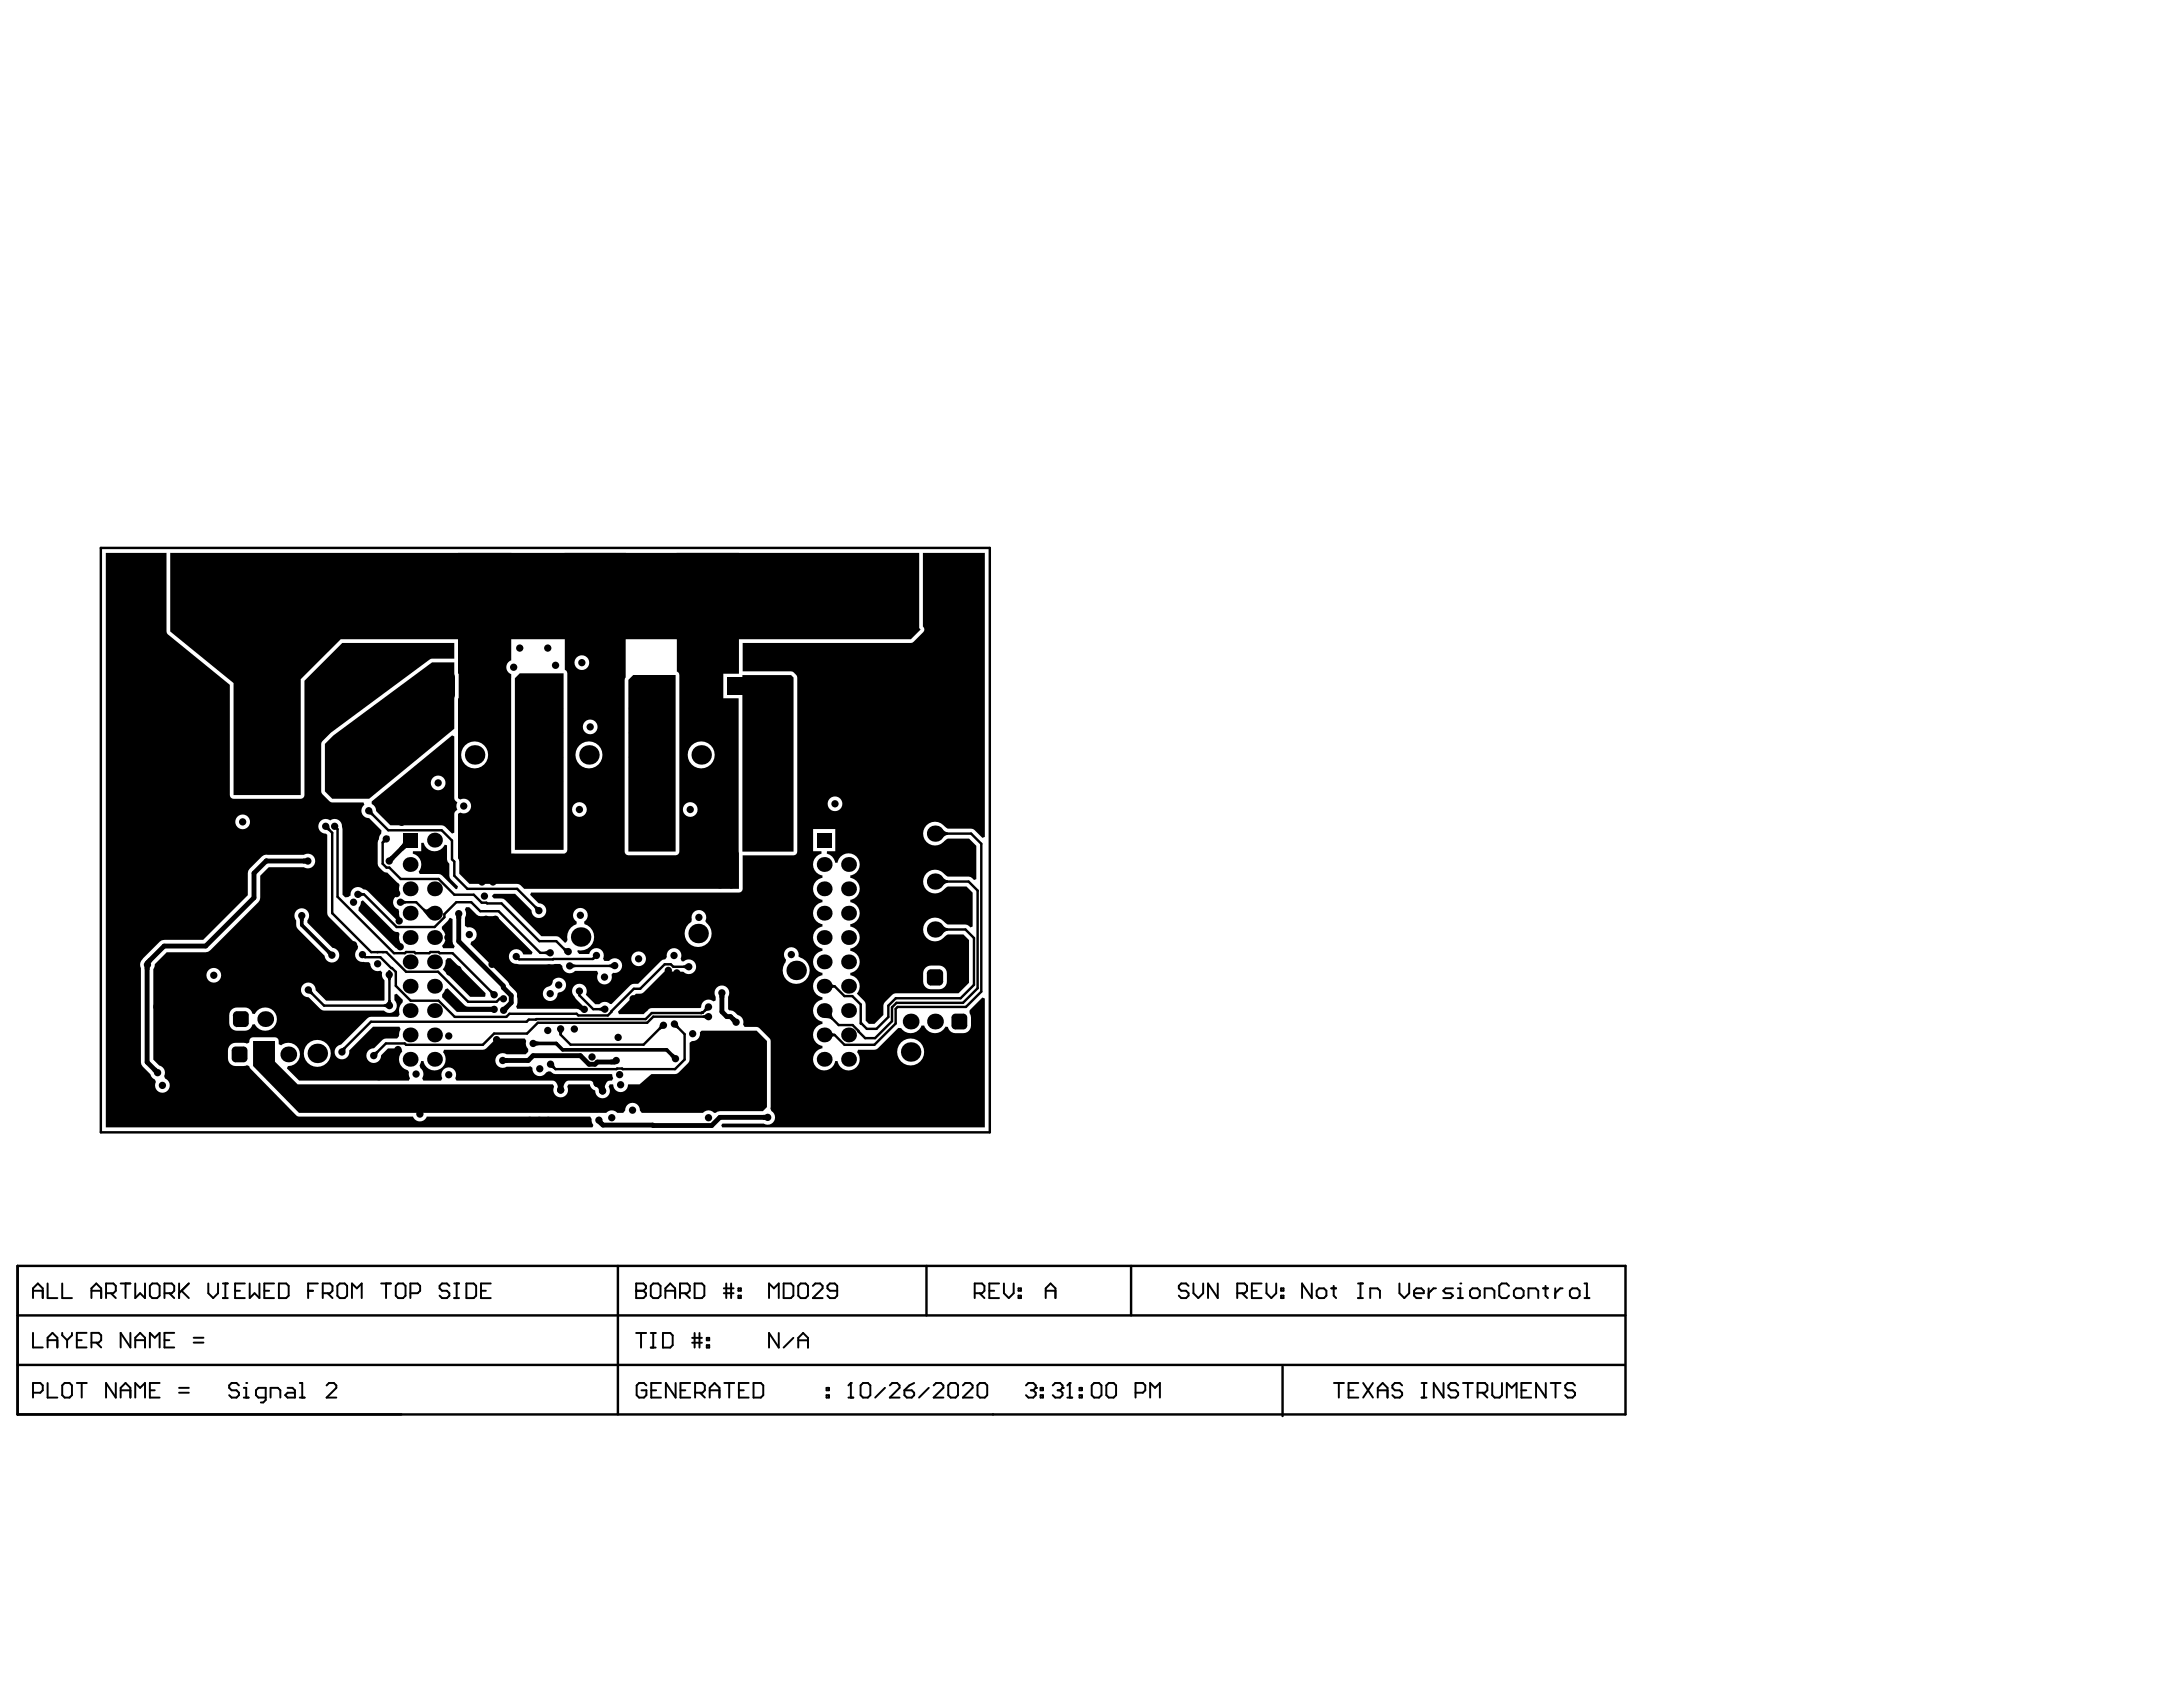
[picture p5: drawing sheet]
<svg xmlns="http://www.w3.org/2000/svg" width="279mm" height="216mm" viewBox="0 0 279 216" stroke-linecap="round" stroke-linejoin="round" font-family="sans-serif">
<g fill="none" stroke="#000" stroke-width=".31">
<path d="M12.9 70.1h113.8v74.8h-113.8zM41.7 105.7l.8 .9v10.3l5 5h2l2.5 2.5h4.1l3.8 3.8h3.7l.3-.4h.5M42.8 105.7l.4 .4v8.7l7.2 7.2h1.4l.2-.2h1l.2 .2h1.7l.2-.2h1l.2 .2h1.6l5.3 5.3M45.8 114.5h.8l4.2 4.1h4.8l1.3-1.2v-.4l1.5-1.5h1.9l1.2 1.1h2.3l5.3 5.3h1.3M47.2 103.8l2.5 2.5h6.8l1.4 1.3v2.4l.2 .3v1.8l1.7 1.7h6.4l2.8 2.7M49.7 107.1l-.7 .7v2.7l.5 .5h.3l1.5 1.5h4.8l2 2h2.5l1.1 1h.6v.1h1.9l4.8 4.9h2.2l1.3 1.3M51.2 115.5h2.1l1.4 1.4h.9M60.1 119.4v.2M119.7 106.7h4.6l1.3 1.3v18.9l-2 2h-8.7l-.3 .2v1.9l-2.7 2.7h-3.8l-1.3-1.3h-1.3M119.7 119h3.9l1.1 1v6l-1.8 1.8h-8.2l-1 .9v1.5l-1.5 1.5h-1.3l-.6-.7h-.1v-2.4l-1.1-1.1h-1l-1.3-1.3h-1.3M119.7 112.8h4.3l1.1 1.2v12.5l-1.8 1.8h-8.6l-.5 .6v1.8l-2.2 2.2h-1.3l-1.6-1.7h-1.8l-1.8-1.9M46.4 122.2l.3 .3h2l1.4 1.4h.1l.5 .5v1.8l1.9 1.9h3.5l2.1 2h6.6l.4-.4h8.6l.2 .3h3.8l3.3-3.5h.8l3.2-3.1h.8l.3 .3h2"/>
<path d="M48.3 121.8v.1M49 121.8v.1M49.8 124.7v-.4v4.4h-8.3l-2-2M72.7 121.8h-.2l-.1 .1M74.2 126.8v.6l1.7 1.8h1.5M76.3 122.3l-.4 .4-9.5 .1-.3-.4M78.7 123.6h-5.8M84.9 131.2l-2.5 2.5h-9.4l-1.2-1.3v-.7M86.3 131l1.3 1.4v3.2l-1.2 1.2h-6.7h-.1h-.6h-.1h-7.8l-.6-.6M89.7 129.6h.1M89.9 129.6h-.1M89.9 129.6h-6.5l-.8 .8h-14l-.9 .1-.3 .3h-19.9l-3.9 3.8h.2"/>
<path d="M89.9 129.6h.1M90.7 130.1h-7.1l-.8 .8h-14l-1.3 1.4h-4.3l-1.4 1.4h-9.8l-.2-.2h-2.4l-1.6 1.6M90.7 128.9l-.7 .7M2.2 162v19h205.8v-19h-205.7v19M2.2 174.7h205.8M2.2 168.3h205.8M79.1 162v19M118.6 162v6.3M144.8 162v6.3M164.2 174.9v6.3"/>
</g>
<g fill="none" stroke="#000" stroke-width=".25">
<path d="M4.2 165.2h1.3M4.2 166.1v-1.2l.6-.6 .7 .6v1.2M4.2 170.6v1.8h1.3M4.2 178.2h1l.3-.3v-.6l-.3-.3h-1v1.9M6.1 164.3v1.8h1.2M6.1 172.4v-1.2l.6-.6 .6 .6v1.2M6.1 177v1.9h1.2M6.1 171.5h1.2M8 177.3l.3-.3h.6l.3 .3v1.3l-.3 .3h-.6l-.3-.3zM8 164.3v1.8h1.2M8 170.6v.3l.6 .6M8.6 171.5v.9"/>
<path d="M9.2 170.6v.3l-.6 .6M9.8 177h1.3M9.8 171.5h.7M10.5 177v1.9M11.1 170.6h-1.3v1.8h1.3M11.7 165.2h1.2M11.7 171.8h.9l.3-.3v-.6l-.3-.3h-.9v1.8M11.7 166.1v-1.2l.6-.6 .6 .6v1.2M12.3 171.8l.6 .6M13.6 165.5h.9l.3-.3v-.6l-.3-.3h-.9v1.8M14.2 165.5l.6 .6M14.8 177v1.9l-1.2-1.9v1.9"/>
<path d="M15.4 178.9v-1.3l.7-.6 .6 .6v1.3M15.4 177.9h1.3M15.4 164.3h1.3M16.1 164.3v1.8M16.7 170.6v1.8l-1.3-1.8v1.8M17.3 164.3v1.8l.6-.6 .7 .6v-1.8M17.3 172.4v-1.2l.6-.6 .7 .6v1.2M17.3 178.9v-1.9l.6 .6 .7-.6v1.9M17.3 171.5h1.3M19.2 177.9h.6M19.2 164.6l.3-.3h.6l.3 .3v1.2l-.3 .3h-.6l-.3-.3zM19.2 172.4v-1.8l.6 .6 .6-.6v1.8"/>
<path d="M20.4 177h-1.2v1.9h1.2M21.1 165.5h.9l.3-.3v-.6l-.3-.3h-.9v1.8M21.1 171.5h.6M21.7 165.5l.6 .6M22.3 170.6h-1.2v1.8h1.2M22.9 178.2h1.3M22.9 177.6h1.3M22.9 164.3v1.8M23.2 165.2l1 .9M24.2 164.3l-1.3 1.2M24.8 171.8h1.2M24.8 171.2h1.2"/>
<path d="M26.7 164.3v1.2l.6 .6 .6-.6v-1.2M28.5 166.1h.7M28.5 164.3h.7M28.8 164.3v1.8M30.1 165.2h.6M30.6 177.3l-.3-.3h-.7l-.3 .3v.3l.3 .3h.7l.3 .3v.4l-.3 .3h-.7l-.3-.3M31.2 178.9h.6M31.2 177.6h.3v1.3M31.3 164.3h-1.2v1.8h1.2M31.5 177h.1M32 164.3v1.8l.6-.6 .6 .6v-1.8M33.8 165.2h.7"/>
<path d="M34 178.9h-.9l-.3-.3v-.7l.3-.3h.9v1.6l-.3 .3h-.3M34.6 178.9v-1.3h1l.3 .3v1M35.1 164.3h-1.3v1.8h1.3M35.7 164.3h.9l.3 .3v1.2l-.3 .3h-.9zM36.8 177.6h.6l.3 .3v1h-.9l-.3-.3 .3-.4h.9M38.4 177h.3v1.9M38.4 178.9h.6M39.4 165.2h.7M40.7 164.3h-1.3v1.8M41.3 165.5h.9l.4-.3v-.6l-.4-.3h-.9v1.8M41.8 177.3l.3-.3h.6l.3 .3v.3l-1.2 1.3h1.2M41.9 165.5l.7 .6"/>
<path d="M43.2 164.6l.3-.3h.6l.3 .3v1.2l-.3 .3h-.6l-.3-.3zM45 166.1v-1.8l.7 .6 .6-.6v1.8M48.8 164.3h1.2M49.4 164.3v1.8M50.7 164.6l.3-.3h.6l.3 .3v1.2l-.3 .3h-.6l-.3-.3zM52.5 165.5h1l.3-.3v-.6l-.3-.3h-1v1.8M57.5 164.6l-.3-.3h-.6l-.3 .3v.3l.3 .3h.6l.3 .3v.3l-.3 .3h-.6l-.3-.3M58.1 166.1h.7M58.1 164.3h.7M58.4 164.3v1.8M59.7 164.3h.9l.3 .3v1.2l-.3 .3h-.9zM61.6 165.2h.6"/>
<path d="M62.8 164.3h-1.2v1.8h1.2M81.4 165.2h.1M81.4 165.2h1M81.4 164.3h1l.3 .3v.3l-.3 .3 .3 .3v.3l-.3 .3h-1zM81.4 170.6h1.3M82 170.6v1.9M82.7 177.3l-.3-.3h-.6l-.3 .3v1.3l.3 .3h.6l.3-.3v-.7h-.6M83.3 164.6l.3-.3h.6l.3 .3v1.2l-.3 .3h-.6l-.3-.3zM83.3 170.6h.6M83.3 172.5h.6M83.4 177.9h.6M83.6 170.6v1.9"/>
<path d="M84.6 177h-1.2v1.9h1.2M84.9 170.6h.9l.3 .3v1.3l-.3 .3h-.9zM85.2 165.2h1.2M85.2 166.1v-1.2l.6-.6 .6 .6v1.2M86.5 177v1.9l-1.3-1.9v1.9M87 165.5h1l.3-.3v-.6l-.3-.3h-1v1.8M87.1 177.9h.6M87.7 165.5l.6 .6M88.3 177h-1.2v1.9h1.2M88.6 171.8h1.2M88.6 171.2h1.2M88.9 164.3h.9l.3 .3v1.2l-.3 .3h-.9z"/>
<path d="M88.9 170.6v1.9M89 178.2h.9l.3-.3v-.6l-.3-.3h-.9v1.9M89.5 170.6v1.9M89.6 178.2l.6 .7M90.5 171.2h.3v.3h-.3zM90.5 172.2h.3v.3h-.3zM90.8 177.9h1.3M90.8 178.9v-1.3l.7-.6 .6 .6v1.3M92.6 165.5h1.3M92.6 164.9h1.3M92.7 177h1.2M93 164.3v1.8"/>
<path d="M93.3 177v1.9M93.6 164.3v1.8M94.5 164.9h.3v.3h-.3zM94.5 165.8h.3v.3h-.3zM94.6 177.9h.6M95.8 177h-1.2v1.9h1.2M96.4 177h1l.3 .3v1.3l-.3 .3h-1zM98.4 166.1v-1.8l.7 .6 .6-.6v1.8M99.7 170.6v1.9l-1.3-1.9v1.9M100.3 164.3h.9l.3 .3v1.2l-.3 .3h-.9zM101.5 171.2l-1.2 1.3M102.2 164.6l.3-.3h.6l.3 .3v1.2l-.3 .3h-.6l-.3-.3z"/>
<path d="M102.2 172.5v-1.3l.6-.6 .6 .6v1.3M102.2 171.5h1.2M104 164.6l.3-.3h.7l.3 .3v.3l-1.3 1.2h1.3M105.8 178.6h.3v.3h-.3zM105.8 177.6h.3v.3h-.3zM107.2 165.2h-1l-.3-.3v-.3l.3-.3h.6l.4 .3v1.2l-.4 .3h-.6l-.3-.3M108.6 178.9h.6M108.9 177h.1M108.9 177v1.9M108.9 177l-.3 .3M110.1 177.3l.4-.3h.6l.3 .3v1.3l-.3 .3h-.6l-.4-.3zM113.3 177.6l-1.3 1.3"/>
<path d="M113.9 177.3l.3-.3h.6l.3 .3v.3l-1.2 1.3h1.2M115.8 177.9h.9l.3 .3v.4l-.3 .3h-.6l-.3-.3zM117 177l-.6 .3-.6 .6M118.9 177.6l-1.3 1.3M119.5 177.3l.3-.3h.6l.3 .3v.3l-1.2 1.3h1.2M121.4 177.3l.3-.3h.6l.3 .3v1.3l-.3 .3h-.6l-.3-.3zM123.2 177.3l.3-.3h.7l.3 .3v.3l-1.3 1.3h1.3M124.8 165.5h.9l.3-.3v-.6l-.3-.3h-.9v1.8M125.1 177.3l.3-.3h.6l.4 .3v1.3l-.4 .3h-.6l-.3-.3zM125.4 165.5l.6 .6M126.6 165.2h.6M127.9 164.3h-1.3v1.8h1.3"/>
<path d="M128.5 164.3v1.2l.6 .6 .6-.6v-1.2M130.4 164.9h.3v.3h-.3zM130.4 165.8h.3v.3h-.3zM131.3 177.3l.3-.3h.6l.4 .3v.3M131.9 177.9h.3M132.2 177.9l.4 .3v.4l-.4 .3h-.6l-.3-.3M132.6 177.6h.1M132.6 177.6l-.4 .3M133.2 178.6h.3v.3h-.3zM133.2 177.6h.3v.3h-.3zM133.8 166.1v-1.2l.7-.6 .6 .6v1.2M133.8 165.2h1.3"/>
<path d="M134.7 177.3l.4-.3h.6l.3 .3v.3M135.4 177.9h.3M135.7 177.9l.3 .3v.4l-.3 .3h-.6l-.4-.3M136 177.6h.1M136 177.6l-.3 .3M136.6 178.9h.6M136.9 177h.1M136.9 177v1.9M136.9 177l-.3 .3M138.2 178.6h.3v.3h-.3zM138.2 177.6h.3v.3h-.3zM139.7 177.3l.3-.3h.7l.3 .3v1.3l-.3 .3h-.7l-.3-.3z"/>
<path d="M141.6 177.3l.3-.3h.6l.3 .3v1.3l-.3 .3h-.6l-.3-.3zM145.3 178.2h1l.3-.3v-.6l-.3-.3h-1v1.9M147.2 178.9v-1.9l.6 .6 .7-.6v1.9M152.1 164.6l-.3-.3h-.6l-.3 .3v.3l.3 .3h.6l.3 .3v.3l-.3 .3h-.6l-.3-.3M152.7 164.3v1.2l.7 .6 .6-.6v-1.2M155.9 164.3v1.8l-1.3-1.8v1.8M158.4 165.5h.9l.3-.3v-.6l-.3-.3h-.9v1.8M159 165.5l.6 .6M160.2 165.2h.6M161.5 164.3h-1.3v1.8h1.3M162.1 164.3v1.2l.6 .6 .6-.6v-1.2M164 164.9h.3v.3h-.3z"/>
<path d="M164 165.8h.3v.3h-.3zM167.9 164.3v1.8l-1.3-1.8v1.8M168.5 165.2l.3-.3h.7l.3 .3v.6l-.3 .3h-.7l-.3-.3zM170.4 164.9h.6M170.7 164.6v1.2l.3 .3M170.7 177h1.3M171.4 177v1.9M172.6 177.9h.6M173.8 166.1h.6M173.8 164.3h.6M173.8 177h-1.2v1.9h1.2M174.1 164.3v1.8"/>
<path d="M174.5 177l1.2 1.9M175.4 166.1v-1.2h.9l.3 .3v.9M175.7 177l-1.2 1.9M176.3 177.9h1.3M176.3 178.9v-1.3l.7-.6 .6 .6v1.3M179.1 164.3v1.2l.6 .6 .7-.6v-1.2M179.5 177.3l-.4-.3h-.6l-.3 .3v.3l.3 .3h.6l.4 .3v.4l-.4 .3h-.6l-.3-.3M181 165.5h1.2v-.3l-.3-.3h-.6l-.3 .3v.6l.3 .3h.6M181.9 177h.7M181.9 178.9h.7M182.3 177v1.9M182.9 164.9v1.2"/>
<path d="M183.8 164.9h-.3l-.6 .6M184.8 177v1.9l-1.3-1.9v1.9M186 164.9h-1l-.3 .3 .3 .3h.7l.3 .3-.3 .3h-1M186.6 166.1h.6M186.6 164.9h.3v1.2M186.6 177.3l-.3-.3h-.6l-.3 .3v.3l.3 .3h.6l.3 .3v.4l-.3 .3h-.6l-.3-.3M186.9 164.3h.1M187.2 177h1.3M187.9 177v1.9M188.5 164.9h.6l.3 .3v.6l-.3 .3h-.6l-.3-.3v-.6zM189.1 178.2h1l.3-.3v-.6l-.3-.3h-1v1.9M189.7 178.2l.7 .7"/>
<path d="M190 166.1v-1.2h1l.3 .3v.9M191 177v1.6l.3 .3h.6l.3-.3v-1.6M192.9 178.9v-1.9l.6 .6 .6-.6v1.9M193.1 164.6l-.3-.3h-.6l-.3 .3v1.2l.3 .3h.6l.3-.3M193.8 165.2l.3-.3h.6l.3 .3v.6l-.3 .3h-.6l-.3-.3zM194.7 177.9h.6M195.6 166.1v-1.2h1l.3 .3v.9M196 177h-1.3v1.9h1.3M197.5 164.9h.6M197.8 164.6v1.2l.3 .3M197.8 177v1.9l-1.2-1.9v1.9M198.5 177h1.2"/>
<path d="M199.1 164.9v1.2M199.1 177v1.9M200 164.9h-.3l-.6 .6M200.9 165.2l.3-.3h.7l.3 .3v.6l-.3 .3h-.7l-.3-.3zM201.6 177.3l-.3-.3h-.7l-.3 .3v.3l.3 .3h.7l.3 .3v.4l-.3 .3h-.7l-.3-.3M202.8 166.1h.6M202.8 164.3h.3v1.8"/>
</g>
<g fill="#000">
<path d="M41.6 95.2l1.1-1.1 12.6-9.3h2.8v1.4l.1 .3-.1 6.8-10.8 8.9h-4.8l-.9-.9zM95 86.4h6.3l.3 .3v22.3h-6.6zM21.8 70.8h95.8v9.6l.2 .2-1.2 1.2h-73l-5.1 5.1v14.9h-8.6v-14.4l-8.1-6.6zM38.3 117.5h.7l-.1 .4h-.5zM38.8 109.9h.3v.6h-.3zM41.7 106.2l.5-.4 .1 .3-.2 .3zM46.1 114.1l.4 .2v.3l-.4 .2zM47.2 104.2l.5-.4 .1 .4-.2 .2zM49 107.5l.3 .3-.2 .1-.2-.2zM46.2 115.4l.2-.2 3.9 3.9 .2 .1 .5 .1 .1 .2a1.5 1.5 0 0 0 .4 1.6l-.1 .3h-.7l-4.8-4.9v-.4l.3-.4zM49.8 109.7l.2-.2 .5 .5-.2 .2zM51.5 107.6l.9 .9a.51 .51 0 0 0-.6 .2l-.3 .2-.4-.4a.92 .92 0 0 0 .5-.9z"/>
<path d="M51.6 115.1l.4 .2v.3l-.4 .2zM52.9 108.9h1v-1h.3a1.42 1.42 0 0 0 1.3 1 1.42 1.42 0 0 0 1.4-.8l.3 .1v1.8l.1 .2 .2 .3 .1 1.8 1 1.1-.1 .4h-.2l-1.9-1.9h-2.7l-.1-.4a1.41 1.41 0 0 0-.8-2.3zM54.3 116.3a.42 .42 0 0 0 .6-.1l-.1 1.2-.7-.8zM57.5 117.6l.1-.1 .3 .1v2.9l.1 .3 .2 .3-.1 .3h-1.4l-.1-.3a1.49 1.49 0 0 0 0-2.2l-.1-.3 .8-.8zM58.4 117.3h.6v.3h-.6zM68.4 116.1l.2-.2 .4 .2-.5 .4zM65.9 86.8l.6-.6h5.6v22.6h-6.2zM80.4 87l.6-.6h5.5v22.6h-6.1zM120.4 112.1l.5 .4 .4 .2v.3l-.4 .1-.5 .5zM120.4 118.2l.5 .5 .4 .1v.3l-.4 .2-.5 .4zM120.4 106l.5 .4 .4 .1v.3l-.4 .2-.5 .4zM18.5 123.8h.7l-.1 .3-.6-.1z"/>
<path d="M19 122.6l.5 .4-.2 .3-.6-.3zM19.5 137.1l.4-.5 .3 .2-.5 .5zM39.5 127.2l.4-.5 .2 .4-.2 .2zM42.2 121.6l.3 .2-.5 .4-.2-.3zM43.7 134.2l.3-.2 .3 .1-.1 .4zM47.8 134.6l.4-.1 .3 .2-.2 .4zM49.1 128.5l.4-.1v.6l-.4-.1zM49.5 125.1l.7-.1-.2 .4-.3 .1zM49.7 128h.3l.2 .4h-.7zM57 126.6l.3-.1 2.4 2.3h3.6l.2 .4v.1l-.2 .2h-4.8l-1.9-1.9v-.3zM57.3 122.6h.4l4.4 4.5v.4l-.1 .1h-1.8l-3.5-3.5a1.33 1.33 0 0 0 .3-1.2zM62.6 126.9l.2-.2 .4 .1-.4 .5z"/>
<path d="M64.7 135.4h.3v.6h-.3zM64.5 128.8l.2-.2 .4 .5-.2 .2zM53.9 135.8h.3a1.42 1.42 0 0 0 2 1.1 1.42 1.42 0 0 0 .5-2.2l.1-.4h5.2l1.5-1.4h3.7l.1 .4a1.36 1.36 0 0 0 .3 1v.3l-.3 .3h-2.5a.94 .94 0 0 0-1.4 .8 .94 .94 0 0 0 1.5 .8h3l.3 .2a.94 .94 0 0 0 .6 1 .94 .94 0 0 0 1.1-.4l.3-.2h.3l.3 .3 .3 .1h7.2l.2 .5-.2 .3h-.4l-.2 .1-.2 .5-.1 .3a.49 .49 0 0 1-.1 .9 .49 .49 0 0 1-.7-.7l-.2-.3a1.04 1.04 0 0 1-.6-.7l-.3-.1-3 .1a.91 .91 0 0 0-.3 1.1 .48 .48 0 0 1-.6 .4 .48 .48 0 0 1-.2-.7l-.2-.6-.4-.3h-12.4l-.1-.3a.94 .94 0 0 0-.9-1.4 .94 .94 0 0 0-.8 1.4l-.2 .3h-2.2l-.1-.4a.93 .93 0 0 0-.3-1.2 .98 .98 0 0 1 .1-.9zM68.6 133.2l.3 .1v.5l-.3 .1zM69.7 121.8l.4-.2v.7l-.4-.2zM70.5 136.7l.4-.5 .2 .4-.2 .2zM71.4 132h.7l-.2 .4h-.3zM72.2 121.2l.4 .1-.3 .6-.2-.4zM73.2 123.3l.4 .2v.3l-.4 .1zM75.9 122.4l.3 .3-.2 .1-.2-.2zM76.7 129l.4-.2v.7l-.4-.2zM77.9 123.5l.4-.2 .1 .6-.4-.1z"/>
<path d="M78.1 135.6h.3l.3 .6h-.5zM84.4 131.2l.5 .5-.4 .1-.2-.2zM85.8 135.2l.3-.4 .4 .2-.5 .5zM86.3 131.5l.5-.4 .1 .3-.2 .3zM87.4 123.6l.4-.2v.7l-.4-.2zM90 130l.3-.2v.6l-.3-.1zM90.2 128.9l.5 .4-.4 .2-.2-.2zM92.1 127.4h.6v.3h-.6zM93.5 130.6l.5-.4 .2 .2-.5 .4zM32.4 133.2h2.8v2.7l2.9 2.9h32.6l.2 .3a.94 .94 0 0 0 .9 1.3 .94 .94 0 0 0 .8-1.3l.2-.3h2.7a1.12 1.12 0 0 0 .7 .8 .94 .94 0 0 0 1.2 .9 .94 .94 0 0 0 .5-1.4l.1-.3h.4a.99 .99 0 0 0 1 1 .99 .99 0 0 0 1-1h1.5l1.5-1.3h3l.4-.2 1.4-1.5 .1-2.3a.6 .6 0 0 1 .6-.3 .93 .93 0 0 0 .7-1.1l.2-.2h7l1.4 1.3v8.5l-.6 .5h-5.5l-.7 .2a.93 .93 0 0 0-1.4 0h-7.9l-.2-.3a.94 .94 0 0 0-.9-1 .94 .94 0 0 0-1 1l-.2 .3a1.39 1.39 0 0 1-1.3-.3 .93 .93 0 0 0-.9 .3h-39.3l-5.9-6zM105.5 130.3l.9-1 .1 .6 .2 .4-.3 .2-.3-.2zM106.3 132l.2 .2 .3 .1v.3l-.3 .1-.2 .2z"/>
<path d="M106.3 125.8l.2 .2 .3 .1v.3h-.3l-.2 .3zM76.6 143.8l.5-.4 .2 .3-.6 .3zM97.6 142.7h.3v.6h-.3z"/>
<path d="M13.5 70.8h7.8l.1 10.2 8 6.6v14.2a.48 .48 0 0 0 .5 .4h8.6l.3-.1 .2-.3v-14.7l4.8-4.8h14.3v2h-2.8l-.3 .1-12.6 9.3-1.3 1.3v6.3l.1 .3 1.1 1.1h4.2l.1 .3a.95 .95 0 0 0-.3 1.1 .95 .95 0 0 0 .9 .6l1.6 1.6v.4l-.3 .4-.2 .7v2.7a1.44 1.44 0 0 0 1.3 1.2l1.4 1.4 .2 .2-.1 .5 .1 .4-.2 .4a.94 .94 0 0 0-.7 .9 .94 .94 0 0 0 .7 .9l.2 1.1-.1 .4h-.2l-3.9-3.9-.5-.2a.94 .94 0 0 0-1.1-.2 .94 .94 0 0 0-.5 1l-.3 .2h-.4l-.4-.3v-8.4v-.3a.93 .93 0 0 0-.5-.9 .93 .93 0 0 0-1 .1 .94 .94 0 0 0-1.5 .5 .94 .94 0 0 0 .9 1.2l.2 .1v10.3l3.9 4v.4a.93 .93 0 0 0-.3 1.1 .93 .93 0 0 0 1 .5h.7l.2 .2v.3a.93 .93 0 0 0 1.3 .6l.2 .3a1 1 0 0 0 .3 1v2.5l-.1 .1h-7.4l-1.3-1.4a.95 .95 0 0 0-.9-1 .95 .95 0 0 0-1 1 .95 .95 0 0 0 1 .9l1.5 1.5 .5 .2h7.6a.95 .95 0 0 0 1.4 .1 .95 .95 0 0 0 0-1.4v-.7l.3-.1 .8 .8-.1 .3a1.38 1.38 0 0 0-.3 1.5l-.3 .3-3.7 .1-3.5 3.5a.94 .94 0 0 0-.9 1 .94 .94 0 0 0 1.1 .8 .94 .94 0 0 0 .8-1l3-3.1h3.4l.2 .3-.2 .4v.5l-.3 .3-1.7 .1-1.2 1.1a.95 .95 0 0 0-1 1 .95 .95 0 0 0 1 .9 .95 .95 0 0 0 .9-1l.9-.8h1.6l.2 .4a1.45 1.45 0 0 0 .7 2.4l.1 .2v.5l.2 .3-.2 .3h-14l-1.6-1.6 .2-.3a1.49 1.49 0 0 0 1.4-1.9 1.49 1.49 0 0 0-2.3-.7l-.3-.2v-.4a.48 .48 0 0 0-.5-.5l-3 .1a.53 .53 0 0 0-.3 .6l-.3 .2a3.2 3.2 0 0 0-1.7-.1 .98 .98 0 0 0-.7 .9 1.81 1.81 0 0 0 .3 1.7 1.81 1.81 0 0 0 1.7 .3l.4-.1 .3 .2 .1 .3 6.1 6.1h14.8a.93 .93 0 0 0 .8 .6 .93 .93 0 0 0 .9-.6h20.9l.2 .3v.4l.2 .4-.1 .3h-62.3zM30.1 105.2a.95 .95 0 0 0 1.9 0 .95 .95 0 0 0-1.9 0zM18.3 122.7l-.1 .1a.93 .93 0 0 0-.2 1.1v12l.3 .6 1 1a.9 .9 0 0 0 .5 .6 .69 .69 0 0 1 0 .8 .94 .94 0 0 0 1.5 .8 .94 .94 0 0 0-.1-1.7l-.2-.2a.99 .99 0 0 0-.6-1.5l-.8-.7v-11.6l.2-.3v-.3l1.5-1.5h5l.6-.3 6.2-6.1 .2-.6v-2.8l1.1-1.1h4.5a.94 .94 0 0 0 1.4-.8 .94 .94 0 0 0-1.4-.8h-5.1l-2 2-.1 3.2-5.7 5.7h-5.3zM38 116.5a.94 .94 0 0 0-.1 1.3v.6l.2 .5 3.4 3.4a.94 .94 0 0 0 1 .9 .94 .94 0 0 0 .9-.9 .94 .94 0 0 0-.8-1l-3.3-3.2v-.3a.94 .94 0 0 0 0-1.3 .94 .94 0 0 0-1.3 0zM26.4 124.8a.95 .95 0 0 0 1.9 0 .95 .95 0 0 0-1.9 0zM29.6 129.2a1.81 1.81 0 0 0-.3 1.7 .98 .98 0 0 0 1 1 1.81 1.81 0 0 0 1.7-.3l.3-.5h.3a1.49 1.49 0 0 0 2.3 .5 1.49 1.49 0 0 0 0-2.3 1.49 1.49 0 0 0-2.3 .5l-.3-.1a.98 .98 0 0 0-1-.8 1.81 1.81 0 0 0-1.7 .3zM38.9 134.8a1.73 1.73 0 0 0 3.4 0 1.73 1.73 0 0 0-3.4 0z"/>
<path d="M47.6 102.6l10.3-8.5 .2 .1v8l.2 .3 .2 .2a.94 .94 0 0 0 0 .9l-.2 .2-.2 .3v2.5l-.2 .1-.9-.9-.5-.2h-6.5l-1.9-1.8a1.12 1.12 0 0 0-.5-1zM55.1 100.2a.95 .95 0 0 0 1.9 0 .95 .95 0 0 0-1.9 0z"/>
<path d="M58.6 70.8h6.8v13.7a.93 .93 0 0 0-.6 .9 .93 .93 0 0 0 .6 .9v22.9h6.9l.2-.1 .1-.3v-22.6l-.1-.4-.2-.1v-14.9h7.8v15.9l-.2 .3v22a.48 .48 0 0 0 .5 .5h6.1a.48 .48 0 0 0 .4-.5v-22.6l-.1-.4-.2-.1v-15.1h8v15.4h-2v3.2h1.9l.1 24.4h-27.5l-.5-.5-.4-.2h-6.1l-1.3-1.3v-1.5l-.2-.4v-5.7l.3-.2a.94 .94 0 0 0 1.4-.8 .94 .94 0 0 0-1.4-.9l-.3-.2v-12.7h.1v-3.2h-.1zM73.5 84.8a.95 .95 0 0 0 1.9 0 .95 .95 0 0 0-1.9 0zM74.6 93a.95 .95 0 0 0 1.9 0 .95 .95 0 0 0-1.9 0zM88 96.6a1.75 1.75 0 0 0 3.5 0 1.75 1.75 0 0 0-3.5 0zM73.7 96.6a1.73 1.73 0 0 0 3.4 0 1.73 1.73 0 0 0-3.4 0zM59 96.6a1.75 1.75 0 0 0 3.5 0 1.75 1.75 0 0 0-3.5 0zM87.4 103.6a.95 .95 0 0 0 1.9 0 .95 .95 0 0 0-1.9 0zM73.2 103.6a.95 .95 0 0 0 1.9 0 .95 .95 0 0 0-1.9 0z"/>
<path d="M59.6 116.1h.5l1.1 1.1 2.4 .1 4.6 4.6-.2 .2h-1a.95 .95 0 0 0-1.2-.6 .95 .95 0 0 0-.7 1.1 .95 .95 0 0 0 1.1 .8h5.5l.3 .2a.95 .95 0 0 0 .6 .9 .95 .95 0 0 0 1-.2h2.8l.2 .3a.94 .94 0 0 0 .7 1.4 .94 .94 0 0 0 1-1.2l.2-.3a.94 .94 0 0 0 1.1-1.2 .94 .94 0 0 0-1.7-.3h-.5l-.2-.3v-.2a.94 .94 0 0 0-.6-1.1 .94 .94 0 0 0-1.2 .7h-1.3l-.2-.3 .1-.2a1.72 1.72 0 0 0 2-1.3 1.72 1.72 0 0 0-1.2-2v-.4a.96 .96 0 0 0 .1-1.4 .96 .96 0 0 0-1.4 .1 .96 .96 0 0 0 .3 1.4v.3l-.3 .1a1.71 1.71 0 0 0-.9 1.9l-.2 .3h-.1l-.9-.7-2.1-.1-4.7-4.6-.4-.2h-1l-.3-.3 .3-.3h2.7l2.1 2.1a.95 .95 0 0 0 1 1 .95 .95 0 0 0 .9-1 .95 .95 0 0 0-1-.9l-1-1.1 .1-.3h26.6l.3-.1 .2-.3v-4.3h6.5l.3-.2 .1-.3v-22.3a1.03 1.03 0 0 0-.7-.8h-6.2v-3.6h21.5l.3-.2 1.3-1.2a.48 .48 0 0 0-.1-.7v-9.4h7.9v36.3l-.3 .1-1.2-1.1-3.3-.1a2.91 2.91 0 0 0-1.5-.8 1.54 1.54 0 0 0-1.3 2.3 1.54 1.54 0 0 0 2.6 0l.3-.2h2.7l1 .9v4.3l-.3 .1-.5-.4h-.2h-2.7l-.1-.1a2.91 2.91 0 0 0-1.5-.8 1.54 1.54 0 0 0-1.3 2.3 1.54 1.54 0 0 0 2.6 0l.3-.1h2.4l.8 .7v4.4l-.3 .1-.4-.3-.2-.1h-2.4a2.91 2.91 0 0 0-1.5-.9 1.54 1.54 0 0 0-1.3 2.4 1.54 1.54 0 0 0 2.6 0l.3-.2h2l.7 .7v5.5l-1.3 1.3-8.3 .1-1.3 1.3v1.4l-1.2 1.1h-.7l-.4-.4v-2.3l-1.1-1.1a1.41 1.41 0 0 0-.9-2.4v-.3h.2a1.42 1.42 0 0 0 1-1.5 1.42 1.42 0 0 0-1.2-1.3v-.3h.2a1.42 1.42 0 0 0 1-1.5 1.42 1.42 0 0 0-1.2-1.3v-.3l.2-.1a1.42 1.42 0 0 0 1-1.4 1.42 1.42 0 0 0-1.2-1.3v-.3l.2-.1a1.42 1.42 0 0 0 1-1.4 1.42 1.42 0 0 0-1.2-1.3v-.4h.2a1.43 1.43 0 0 0 .6-2.4 1.43 1.43 0 0 0-2.4 .8h-.3v-.1a1.42 1.42 0 0 0-1.1-1.1v-.3h1.1v-2.8h-2.8v2.8h1v.4a1.42 1.42 0 0 0-1 1.4 1.42 1.42 0 0 0 1.2 1.3v.4h-.2a1.42 1.42 0 0 0-1 1.4 1.42 1.42 0 0 0 1.2 1.4v.3h-.2a1.42 1.42 0 0 0-1 1.4 1.42 1.42 0 0 0 1.2 1.4v.3h-.2a1.42 1.42 0 0 0-1 1.5 1.42 1.42 0 0 0 1.2 1.3v.3h-.2a1.42 1.42 0 0 0-1 1.5 1.42 1.42 0 0 0 1.2 1.3v.3h-.2a1.42 1.42 0 0 0-1 1.5 1.42 1.42 0 0 0 1.2 1.3v.3l-.2 .1a1.42 1.42 0 0 0-1 1.4 1.42 1.42 0 0 0 1.2 1.3v.3l-.2 .1a1.42 1.42 0 0 0-1 1.4 1.42 1.42 0 0 0 1.2 1.4v.3h-.2a1.43 1.43 0 0 0-.6 2.4 1.43 1.43 0 0 0 2.4-.8h.3v.1a1.43 1.43 0 0 0 2.1 .9 1.43 1.43 0 0 0 .4-2.1l.1-.4h2.4l2.8-2.7h.4a1.47 1.47 0 0 0 2.5-.4h.4l.1 .3a1.48 1.48 0 0 0 2.6-.1l.3 .1a.98 .98 0 0 0 1 .7 1.81 1.81 0 0 0 1.7-.3 1.81 1.81 0 0 0 .3-1.7l-.2-.5v-.4l1.6-1.6 .3 .1v16.5h-33.6l-.1-.3 .2-.2h5.3a.94 .94 0 0 0 1.3-.3 .94 .94 0 0 0-.4-1.3l-.1-.3v-8.9l-1.6-1.5-1.7-.1-.2-.3a.95 .95 0 0 0-.7-1.2 1.1 1.1 0 0 0-1.1-.6l-.1-.1v-1.6a.94 .94 0 0 0-.8-1.5 .94 .94 0 0 0-.8 1.5v.4l-.3 .2-.1-.2a.96 .96 0 0 0-1.5 .9l-.1 .1h-6.2l-.4 .2-.6 .6h-3.2l-.1-.3 2.3-2.3h.5l.5-.2 2.9-3h.3l.3 .3 .3 .1h1.3a.94 .94 0 0 0 1.3 0 .94 .94 0 0 0 0-1.3 .94 .94 0 0 0-1.3-.1h-.3l-.1-.3 .1-.2a.94 .94 0 0 0-.9-1.2 .94 .94 0 0 0-1 1.2 .45 .45 0 0 1-.5 .3l-3.1 3.1-.8 .1-2.6 2.5-.4-.2a1.14 1.14 0 0 0-1.2 .2h-.5l-1.2-1.2a.96 .96 0 0 0-.4-1.3 .96 .96 0 0 0-1.3 .3 .96 .96 0 0 0 .3 1.3l1.3 1.4-.1 .3h-.5l-.5-.2h-7.6l-.1-.3 .1-.2a2.15 2.15 0 0 0-1-2.6l-.2-.4-4.8-4.8 .1-.3a.94 .94 0 0 0 .7-1.1 .94 .94 0 0 0-1.2-.7l-.3-.2v-1.1l.2-.5-.2-.5zM105.9 102.9a.95 .95 0 0 0 1.9 0 .95 .95 0 0 0-1.9 0zM88.8 116.7a.94 .94 0 0 0-.3 1v.3a1.73 1.73 0 0 0-.5 2.5 1.73 1.73 0 0 0 2.5 .2 1.73 1.73 0 0 0 0-2.5l-.2-.3a.94 .94 0 0 0-.3-1.2 .94 .94 0 0 0-1.2 0zM80.8 122.7a.95 .95 0 0 0 1.9 0 .95 .95 0 0 0-1.9 0zM100.6 121.5a.94 .94 0 0 0 0 1.3l-.1 .4a1.72 1.72 0 0 0 .5 2.5 1.72 1.72 0 0 0 2.5-.8 1.72 1.72 0 0 0-1-2.3l-.3-.2a.94 .94 0 0 0-.4-1.1 .94 .94 0 0 0-1.2 .2zM118.4 123.9a1.85 1.85 0 0 0-.2 1.7 1 1 0 0 0 .9 1 1.86 1.86 0 0 0 1.8-.3 1.85 1.85 0 0 0 .3-1.7 1 1 0 0 0-1-1 1.86 1.86 0 0 0-1.8 .3zM70.8 125.4l-.2 .7-.3 .1a.94 .94 0 0 0-.8 1.1 .94 .94 0 0 0 1 .8 .94 .94 0 0 0 .9-.9l.1-.2a.94 .94 0 0 0 .9-1.3 .94 .94 0 0 0-1.6-.3zM114.8 134.6a1.75 1.75 0 0 0 3.5 0 1.75 1.75 0 0 0-3.5 0z"/>
<path d="M29.7 134.4h.5zM29.7 134.2l.2-.2 .3-.1v.5h-.5z"/>
<path d="M30.2 135.4v.6zM29.7 135.4h.5v.6l-.3-.1-.2-.2z"/>
<path d="M29.8 129.9h.5zM29.9 129.7l.2-.2 .2-.1v.5h-.5z"/>
<path d="M30.3 130.9v.5zM29.8 130.9h.5v.5h-.2l-.2-.2z"/>
<path d="M31.2 133.9v.5zM31.2 133.9l.2 .1 .2 .2 .1 .2h-.5z"/>
<path d="M31.2 135.4h.5zM31.2 135.4h.5l-.1 .3-.2 .2-.2 .1z"/>
<path d="M31.3 129.4v.5zM31.3 129.4l.3 .1 .2 .2v.2h-.5z"/>
<path d="M31.3 130.9h.5zM31.3 130.9h.5v.3l-.2 .2h-.3z"/>
<path d="M118.6 124.6h.5zM118.7 124.3l.2-.2 .2-.1v.6h-.5z"/>
<path d="M119.1 125.6v.5zM118.6 125.6h.5v.5h-.2l-.2-.2z"/>
<path d="M120.2 125.6h.5zM120.2 125.6h.5l-.1 .3-.1 .2h-.3z"/>
<path d="M120.2 124v.6zM120.2 124l.3 .1 .1 .2 .1 .3h-.5z"/>
<path d="M122.3 131.2v.5zM121.8 131.2h.5v.5h-.3l-.2-.2z"/>
<path d="M121.8 130.2h.5zM121.8 130l.2-.2 .3-.1v.5h-.5z"/>
<path d="M123.3 131.2h.5zM123.3 131.2h.5l-.1 .3-.1 .2h-.3z"/>
<path d="M123.3 129.7v.5zM123.3 129.7l.3 .1 .1 .2 .1 .2h-.5z"/>
<circle cx="17.8" cy="76.6" r=".47"/>
<circle cx="23.8" cy="72.8" r=".47"/>
<circle cx="23.8" cy="76.5" r=".47"/>
<circle cx="23.8" cy="71.5" r=".47"/>
<circle cx="23.8" cy="77.8" r=".47"/>
<circle cx="23.8" cy="75.3" r=".47"/>
<circle cx="23.8" cy="79" r=".47"/>
<circle cx="23.8" cy="74" r=".47"/>
<circle cx="28.3" cy="72.8" r=".47"/>
<circle cx="28.3" cy="76.5" r=".47"/>
<circle cx="28.3" cy="71.5" r=".47"/>
<circle cx="28.3" cy="77.8" r=".47"/>
<circle cx="28.4" cy="75.3" r=".47"/>
<circle cx="28.4" cy="79" r=".47"/>
<circle cx="28.4" cy="74" r=".47"/>
<circle cx="30.7" cy="76.6" r=".47"/>
<circle cx="32.6" cy="72.7" r=".47"/>
<circle cx="34.6" cy="76.6" r=".47"/>
<circle cx="36.5" cy="72.7" r=".47"/>
<circle cx="38.5" cy="76.6" r=".47"/>
<circle cx="40.4" cy="72.7" r=".47"/>
<circle cx="42.4" cy="76.6" r=".47"/>
<circle cx="44.3" cy="72.7" r=".47"/>
<circle cx="46.3" cy="76.6" r=".47"/>
<circle cx="48.2" cy="72.7" r=".47"/>
<circle cx="50.2" cy="76.6" r=".47"/>
<circle cx="52.1" cy="72.7" r=".47"/>
<circle cx="54.1" cy="76.6" r=".47"/>
<circle cx="56" cy="72.7" r=".47"/>
<circle cx="58" cy="76.6" r=".47"/>
<circle cx="59.9" cy="72.7" r=".47"/>
<circle cx="61.5" cy="76.7" r=".47"/>
<circle cx="61.5" cy="77.9" r=".47"/>
<circle cx="61.5" cy="72.9" r=".47"/>
<circle cx="61.5" cy="71.7" r=".47"/>
<circle cx="61.5" cy="75.5" r=".47"/>
<circle cx="61.5" cy="79.2" r=".47"/>
<circle cx="61.5" cy="74.2" r=".47"/>
<circle cx="62.9" cy="76.7" r=".47"/>
<circle cx="62.9" cy="77.9" r=".47"/>
<circle cx="62.9" cy="72.9" r=".47"/>
<circle cx="62.9" cy="71.7" r=".47"/>
<circle cx="62.9" cy="74.2" r=".47"/>
<circle cx="62.9" cy="79.2" r=".47"/>
<circle cx="62.9" cy="75.5" r=".47"/>
<circle cx="64.4" cy="76.7" r=".47"/>
<circle cx="64.4" cy="77.9" r=".47"/>
<circle cx="64.4" cy="71.7" r=".47"/>
<circle cx="64.4" cy="79.2" r=".47"/>
<circle cx="64.4" cy="75.5" r=".47"/>
<circle cx="64.4" cy="72.9" r=".47"/>
<circle cx="64.4" cy="74.2" r=".47"/>
<circle cx="65.8" cy="76.6" r=".47"/>
<circle cx="67.7" cy="72.7" r=".47"/>
<circle cx="69.7" cy="76.6" r=".47"/>
<circle cx="71.6" cy="72.7" r=".47"/>
<circle cx="73.6" cy="76.6" r=".47"/>
<circle cx="75" cy="72.8" r=".47"/>
<circle cx="75" cy="71.5" r=".47"/>
<circle cx="75" cy="76.7" r=".47"/>
<circle cx="75" cy="75.3" r=".47"/>
<circle cx="75" cy="77.9" r=".47"/>
<circle cx="75" cy="74" r=".47"/>
<circle cx="75" cy="79.2" r=".47"/>
<circle cx="76.4" cy="72.8" r=".47"/>
<circle cx="76.4" cy="75.3" r=".47"/>
<circle cx="76.4" cy="71.5" r=".47"/>
<circle cx="76.4" cy="74" r=".47"/>
<circle cx="76.5" cy="76.7" r=".47"/>
<circle cx="76.5" cy="77.9" r=".47"/>
<circle cx="76.5" cy="79.2" r=".47"/>
<circle cx="77.9" cy="72.8" r=".47"/>
<circle cx="77.9" cy="75.3" r=".47"/>
<circle cx="77.9" cy="71.5" r=".47"/>
<circle cx="77.9" cy="74" r=".47"/>
<circle cx="77.9" cy="76.7" r=".47"/>
<circle cx="77.9" cy="77.9" r=".47"/>
<circle cx="77.9" cy="79.2" r=".47"/>
<circle cx="79.4" cy="72.7" r=".47"/>
<circle cx="81.3" cy="76.6" r=".47"/>
<circle cx="83.3" cy="72.7" r=".47"/>
<circle cx="85.2" cy="76.6" r=".47"/>
<circle cx="87.2" cy="72.7" r=".47"/>
<circle cx="89.7" cy="76.7" r=".47"/>
<circle cx="89.7" cy="72.8" r=".47"/>
<circle cx="89.7" cy="77.9" r=".47"/>
<circle cx="89.7" cy="71.5" r=".47"/>
<circle cx="89.7" cy="75.3" r=".47"/>
<circle cx="89.7" cy="74" r=".47"/>
<circle cx="89.7" cy="79.2" r=".47"/>
<circle cx="91.1" cy="76.7" r=".47"/>
<circle cx="91.1" cy="72.8" r=".47"/>
<circle cx="91.1" cy="75.3" r=".47"/>
<circle cx="91.1" cy="77.9" r=".47"/>
<circle cx="91.1" cy="79.2" r=".47"/>
<circle cx="91.1" cy="71.5" r=".47"/>
<circle cx="91.1" cy="74" r=".47"/>
<circle cx="92.6" cy="72.8" r=".47"/>
<circle cx="92.6" cy="76.7" r=".47"/>
<circle cx="92.6" cy="75.3" r=".47"/>
<circle cx="92.6" cy="77.9" r=".47"/>
<circle cx="92.6" cy="79.2" r=".47"/>
<circle cx="92.6" cy="71.5" r=".47"/>
<circle cx="92.6" cy="74" r=".47"/>
<circle cx="95" cy="72.7" r=".47"/>
<circle cx="96.9" cy="76.6" r=".47"/>
<circle cx="98.9" cy="72.7" r=".47"/>
<circle cx="100.8" cy="76.6" r=".47"/>
<circle cx="102.8" cy="72.7" r=".47"/>
<circle cx="104.7" cy="76.6" r=".47"/>
<circle cx="106.7" cy="72.7" r=".47"/>
<circle cx="108.6" cy="76.6" r=".47"/>
<circle cx="110.9" cy="76.7" r=".47"/>
<circle cx="110.9" cy="77.9" r=".47"/>
<circle cx="110.9" cy="71.7" r=".47"/>
<circle cx="110.9" cy="72.9" r=".47"/>
<circle cx="110.9" cy="75.5" r=".47"/>
<circle cx="110.9" cy="79.2" r=".47"/>
<circle cx="110.9" cy="74.2" r=".47"/>
<circle cx="115.5" cy="76.7" r=".47"/>
<circle cx="115.5" cy="77.9" r=".47"/>
<circle cx="115.5" cy="71.7" r=".47"/>
<circle cx="115.5" cy="72.9" r=".47"/>
<circle cx="115.5" cy="79.2" r=".47"/>
<circle cx="115.5" cy="74.2" r=".47"/>
<circle cx="115.5" cy="75.5" r=".47"/>
<circle cx="120.7" cy="76.6" r=".47"/>
<circle cx="15.1" cy="99.1" r="1.1"/>
<circle cx="16.9" cy="99.1" r=".47"/>
<circle cx="17.8" cy="86" r=".47"/>
<circle cx="17.8" cy="95.3" r=".47"/>
<circle cx="20.2" cy="90.7" r=".47"/>
<circle cx="20.2" cy="81.3" r=".47"/>
<circle cx="22.5" cy="86" r=".47"/>
<circle cx="22.5" cy="95.3" r=".47"/>
<circle cx="23.8" cy="80.3" r=".47"/>
<circle cx="23.8" cy="88" r=".47"/>
<circle cx="23.8" cy="94.3" r=".47"/>
<circle cx="23.8" cy="93" r=".47"/>
<circle cx="23.8" cy="89.3" r=".47"/>
<circle cx="23.8" cy="96.8" r=".47"/>
<circle cx="23.8" cy="95.6" r=".47"/>
<circle cx="23.8" cy="90.6" r=".47"/>
<circle cx="23.8" cy="91.8" r=".47"/>
<circle cx="24.6" cy="81" r=".47"/>
<circle cx="24.6" cy="97.5" r=".47"/>
<circle cx="24.6" cy="87" r=".47"/>
<circle cx="25.5" cy="99.1" r=".47"/>
<circle cx="26" cy="81" r=".47"/>
<circle cx="26.1" cy="97.5" r=".47"/>
<circle cx="26.1" cy="87" r=".47"/>
<circle cx="27.5" cy="81" r=".47"/>
<circle cx="27.5" cy="97.5" r=".47"/>
<circle cx="27.5" cy="87" r=".47"/>
<circle cx="27.6" cy="99.1" r="1.1"/>
<circle cx="28.4" cy="94.3" r=".47"/>
<circle cx="28.4" cy="93" r=".47"/>
<circle cx="28.4" cy="89.3" r=".47"/>
<circle cx="28.4" cy="80.3" r=".47"/>
<circle cx="28.4" cy="88" r=".47"/>
<circle cx="28.4" cy="96.8" r=".47"/>
<circle cx="28.4" cy="95.6" r=".47"/>
<circle cx="28.4" cy="90.6" r=".47"/>
<circle cx="28.4" cy="91.8" r=".47"/>
<circle cx="30.7" cy="84.4" r=".47"/>
<circle cx="30.7" cy="92.2" r=".47"/>
<circle cx="32.6" cy="88.3" r=".47"/>
<circle cx="32.6" cy="80.5" r=".47"/>
<circle cx="34.6" cy="84.4" r=".47"/>
<circle cx="34.6" cy="92.2" r=".47"/>
<circle cx="36.5" cy="88.3" r=".47"/>
<circle cx="36.5" cy="96.1" r=".47"/>
<circle cx="36.5" cy="80.5" r=".47"/>
<circle cx="38.5" cy="84.4" r=".47"/>
<circle cx="40.4" cy="80.5" r=".47"/>
<circle cx="41.2" cy="86" r=".47"/>
<circle cx="42.8" cy="95.3" r=".47"/>
<circle cx="43.5" cy="90.7" r=".47"/>
<circle cx="44.3" cy="95.3" r=".47"/>
<circle cx="44.3" cy="80.5" r=".47"/>
<circle cx="45.1" cy="93.8" r=".47"/>
<circle cx="45.5" cy="87.8" r="1.1"/>
<circle cx="45.9" cy="86" r=".47"/>
<circle cx="45.9" cy="95.3" r=".47"/>
<circle cx="46.7" cy="93.8" r=".47"/>
<circle cx="47.4" cy="95.3" r=".47"/>
<circle cx="47.4" cy="92.2" r=".47"/>
<circle cx="48.2" cy="93.8" r=".47"/>
<circle cx="48.2" cy="90.7" r=".47"/>
<circle cx="48.2" cy="96.9" r=".47"/>
<circle cx="48.2" cy="80.5" r=".47"/>
<circle cx="49" cy="98.5" r=".47"/>
<circle cx="49" cy="95.3" r=".47"/>
<circle cx="49" cy="92.2" r=".47"/>
<circle cx="49.8" cy="93.8" r=".47"/>
<circle cx="49.8" cy="90.7" r=".47"/>
<circle cx="50.6" cy="86" r=".47"/>
<circle cx="50.6" cy="89.1" r=".47"/>
<circle cx="50.6" cy="92.2" r=".47"/>
<circle cx="50.6" cy="96.6" r="1.25"/>
<circle cx="51.3" cy="90.7" r=".47"/>
<circle cx="51.3" cy="93.8" r=".47"/>
<circle cx="52.1" cy="89.1" r=".47"/>
<circle cx="52.1" cy="95.3" r=".47"/>
<circle cx="52.1" cy="92.2" r=".47"/>
<circle cx="52.1" cy="80.5" r=".47"/>
<circle cx="52.9" cy="90.7" r=".47"/>
<circle cx="52.9" cy="93.8" r=".47"/>
<circle cx="52.9" cy="96.9" r=".47"/>
<circle cx="52.9" cy="87.5" r=".47"/>
<circle cx="53.7" cy="89.1" r=".47"/>
<circle cx="53.7" cy="92.2" r=".47"/>
<circle cx="54.5" cy="90.7" r=".47"/>
<circle cx="54.5" cy="87.5" r=".47"/>
<circle cx="55.2" cy="86" r=".47"/>
<circle cx="55.2" cy="89.1" r=".47"/>
<circle cx="56" cy="90.7" r=".47"/>
<circle cx="56" cy="80.5" r=".47"/>
<circle cx="56.8" cy="86" r=".47"/>
<circle cx="59.9" cy="80.5" r=".47"/>
<circle cx="60.7" cy="96.6" r="1.25"/>
<circle cx="61.5" cy="80.5" r=".47"/>
<circle cx="62.9" cy="80.5" r=".47"/>
<circle cx="64.4" cy="80.5" r=".47"/>
<circle cx="65.7" cy="85.4" r=".47"/>
<circle cx="66.5" cy="82.9" r=".47"/>
<circle cx="66.9" cy="93.8" r=".47"/>
<circle cx="66.9" cy="90.7" r=".47"/>
<circle cx="66.9" cy="96.9" r=".47"/>
<circle cx="67.7" cy="89.1" r=".47"/>
<circle cx="67.7" cy="95.3" r=".47"/>
<circle cx="67.7" cy="92.2" r=".47"/>
<circle cx="67.7" cy="98.5" r=".47"/>
<circle cx="68.5" cy="90.7" r=".47"/>
<circle cx="68.5" cy="93.8" r=".47"/>
<circle cx="69.2" cy="96.6" r="1.25"/>
<circle cx="69.3" cy="89.1" r=".47"/>
<circle cx="69.3" cy="92.2" r=".47"/>
<circle cx="70" cy="93.8" r=".47"/>
<circle cx="70" cy="90.7" r=".47"/>
<circle cx="70.1" cy="82.9" r=".47"/>
<circle cx="70.8" cy="87.8" r="1.1"/>
<circle cx="70.8" cy="95.3" r=".47"/>
<circle cx="70.8" cy="98.5" r=".47"/>
<circle cx="70.8" cy="92.2" r=".47"/>
<circle cx="71.1" cy="85.1" r=".47"/>
<circle cx="71.6" cy="90.7" r=".47"/>
<circle cx="71.6" cy="93.8" r=".47"/>
<circle cx="71.6" cy="96.9" r=".47"/>
<circle cx="71.6" cy="80.5" r=".47"/>
<circle cx="74.5" cy="84.8" r=".47"/>
<circle cx="75" cy="80.5" r=".47"/>
<circle cx="75.4" cy="96.6" r="1.25"/>
<circle cx="75.5" cy="93" r=".47"/>
<circle cx="76.5" cy="80.5" r=".47"/>
<circle cx="77.9" cy="80.5" r=".47"/>
<circle cx="79.4" cy="80.5" r=".47"/>
<circle cx="81" cy="93.8" r=".47"/>
<circle cx="81" cy="90.7" r=".47"/>
<circle cx="81" cy="96.9" r=".47"/>
<circle cx="81.7" cy="92.2" r=".47"/>
<circle cx="81.7" cy="95.3" r=".47"/>
<circle cx="81.7" cy="98.5" r=".47"/>
<circle cx="82.5" cy="87.8" r="1.1"/>
<circle cx="82.5" cy="90.7" r=".47"/>
<circle cx="82.5" cy="93.8" r=".47"/>
<circle cx="83.3" cy="98.5" r=".47"/>
<circle cx="83.3" cy="92.2" r=".47"/>
<circle cx="83.3" cy="80.5" r=".47"/>
<circle cx="83.8" cy="96.6" r="1.25"/>
<circle cx="84.1" cy="90.7" r=".47"/>
<circle cx="84.1" cy="93.8" r=".47"/>
<circle cx="84.9" cy="89.1" r=".47"/>
<circle cx="84.9" cy="92.2" r=".47"/>
<circle cx="84.9" cy="98.5" r=".47"/>
<circle cx="85.6" cy="93.8" r=".47"/>
<circle cx="85.6" cy="90.7" r=".47"/>
<circle cx="85.6" cy="87.5" r=".47"/>
<circle cx="87.2" cy="80.5" r=".47"/>
<circle cx="89.7" cy="80.5" r=".47"/>
<circle cx="89.7" cy="96.6" r="1.25"/>
<circle cx="91.1" cy="80.5" r=".47"/>
<circle cx="92.6" cy="80.5" r=".47"/>
<circle cx="95" cy="80.5" r=".47"/>
<circle cx="95.8" cy="98.5" r=".47"/>
<circle cx="95.8" cy="92.2" r=".47"/>
<circle cx="95.8" cy="95.3" r=".47"/>
<circle cx="96.5" cy="90.7" r=".47"/>
<circle cx="96.5" cy="93.8" r=".47"/>
<circle cx="96.5" cy="96.9" r=".47"/>
<circle cx="97.2" cy="83.1" r=".47"/>
<circle cx="97.3" cy="89.1" r=".47"/>
<circle cx="97.3" cy="95.3" r=".47"/>
<circle cx="97.3" cy="98.5" r=".47"/>
<circle cx="97.3" cy="92.2" r=".47"/>
<circle cx="98.1" cy="93.8" r=".47"/>
<circle cx="98.1" cy="90.7" r=".47"/>
<circle cx="98.1" cy="87.5" r=".47"/>
<circle cx="98.8" cy="96.6" r="1.25"/>
<circle cx="98.9" cy="89.1" r=".47"/>
<circle cx="98.9" cy="92.2" r=".47"/>
<circle cx="99.7" cy="93.8" r=".47"/>
<circle cx="99.7" cy="90.7" r=".47"/>
<circle cx="100.4" cy="89.1" r=".47"/>
<circle cx="100.4" cy="98.5" r=".47"/>
<circle cx="100.4" cy="92.2" r=".47"/>
<circle cx="100.4" cy="95.3" r=".47"/>
<circle cx="102.8" cy="80.5" r=".47"/>
<circle cx="106.7" cy="86" r=".47"/>
<circle cx="106.7" cy="95.3" r=".47"/>
<circle cx="106.7" cy="80.5" r=".47"/>
<circle cx="109" cy="90.7" r=".47"/>
<circle cx="110.7" cy="94.3" r=".47"/>
<circle cx="110.7" cy="93" r=".47"/>
<circle cx="110.7" cy="88" r=".47"/>
<circle cx="110.7" cy="89.3" r=".47"/>
<circle cx="110.8" cy="96.8" r=".47"/>
<circle cx="110.8" cy="95.6" r=".47"/>
<circle cx="110.8" cy="90.6" r=".47"/>
<circle cx="110.8" cy="91.8" r=".47"/>
<circle cx="110.9" cy="80.5" r=".47"/>
<circle cx="111.6" cy="97.5" r=".47"/>
<circle cx="111.6" cy="87" r=".47"/>
<circle cx="111.7" cy="81.2" r=".47"/>
<circle cx="113" cy="97.5" r=".47"/>
<circle cx="113" cy="87" r=".47"/>
<circle cx="113.2" cy="81.2" r=".47"/>
<circle cx="114.5" cy="97.5" r=".47"/>
<circle cx="114.5" cy="87" r=".47"/>
<circle cx="114.6" cy="81.2" r=".47"/>
<circle cx="115.3" cy="93" r=".47"/>
<circle cx="115.3" cy="94.3" r=".47"/>
<circle cx="115.3" cy="88" r=".47"/>
<circle cx="115.3" cy="89.3" r=".47"/>
<circle cx="115.3" cy="96.8" r=".47"/>
<circle cx="115.3" cy="95.6" r=".47"/>
<circle cx="115.3" cy="91.8" r=".47"/>
<circle cx="115.3" cy="90.6" r=".47"/>
<circle cx="115.5" cy="80.5" r=".47"/>
<circle cx="116" cy="86" r=".47"/>
<circle cx="118.4" cy="90.7" r=".47"/>
<circle cx="120.7" cy="86" r=".47"/>
<circle cx="120.7" cy="95.3" r=".47"/>
<circle cx="123" cy="90.7" r=".47"/>
<circle cx="123" cy="81.3" r=".47"/>
<circle cx="16.5" cy="112.2" r=".47"/>
<circle cx="17.3" cy="103.6" r=".47"/>
<circle cx="18.9" cy="111.2" r=".31"/>
<circle cx="18.9" cy="109.8" r=".31"/>
<circle cx="20.2" cy="100" r=".47"/>
<circle cx="20.5" cy="111.2" r=".31"/>
<circle cx="20.5" cy="109.8" r=".31"/>
<circle cx="22.1" cy="111.2" r=".31"/>
<circle cx="22.1" cy="109.8" r=".31"/>
<circle cx="23.7" cy="111.2" r=".31"/>
<circle cx="23.7" cy="109.8" r=".31"/>
<circle cx="28.8" cy="103.3" r=".47"/>
<circle cx="28.8" cy="104.7" r=".47"/>
<circle cx="30.7" cy="100" r=".47"/>
<circle cx="31.1" cy="105.2" r=".47"/>
<circle cx="36.5" cy="104.7" r=".47"/>
<circle cx="38.6" cy="117.2" r=".47"/>
<circle cx="38.9" cy="106.8" r=".47"/>
<circle cx="39.4" cy="110.2" r=".47"/>
<circle cx="41.7" cy="105.7" r=".47"/>
<circle cx="42.8" cy="105.7" r=".47"/>
<circle cx="44.7" cy="111.3" r=".47"/>
<circle cx="45" cy="103.9" r=".47"/>
<circle cx="45.2" cy="115.5" r=".47"/>
<circle cx="45.4" cy="108.1" r=".47"/>
<circle cx="45.8" cy="114.5" r=".47"/>
<circle cx="47.2" cy="103.8" r=".47"/>
<circle cx="48.2" cy="100" r=".47"/>
<circle cx="49.4" cy="107.4" r=".47"/>
<circle cx="49.8" cy="110.2" r=".47"/>
<circle cx="50.8" cy="114.4" r=".47"/>
<circle cx="51.1" cy="117.9" r=".47"/>
<circle cx="51.2" cy="115.5" r=".47"/>
<circle cx="51.4" cy="105.2" r=".47"/>
<circle cx="52.5" cy="120" r=".95"/>
<circle cx="52.5" cy="113.8" r=".95"/>
<circle cx="52.5" cy="116.9" r=".95"/>
<circle cx="52.5" cy="110.6" r=".95"/>
<circle cx="52.9" cy="100" r=".47"/>
<circle cx="52.9" cy="102.6" r=".47"/>
<circle cx="55.6" cy="120" r=".95"/>
<circle cx="55.6" cy="107.5" r=".95"/>
<circle cx="55.6" cy="116.9" r=".95"/>
<circle cx="55.6" cy="110.6" r=".95"/>
<circle cx="55.6" cy="113.8" r=".95"/>
<circle cx="56.1" cy="100.2" r=".47"/>
<circle cx="57.3" cy="120" r=".47"/>
<circle cx="57.6" cy="100" r=".47"/>
<circle cx="58.7" cy="116.9" r=".47"/>
<circle cx="59.4" cy="103.2" r=".47"/>
<circle cx="60.1" cy="119.6" r=".47"/>
<circle cx="61.1" cy="117.7" r=".47"/>
<circle cx="61.6" cy="108.7" r=".47"/>
<circle cx="61.6" cy="107.4" r=".47"/>
<circle cx="61.7" cy="109.9" r=".47"/>
<circle cx="61.7" cy="111.2" r=".47"/>
<circle cx="61.7" cy="112.9" r=".47"/>
<circle cx="62" cy="114.7" r=".47"/>
<circle cx="62.2" cy="117.6" r=".47"/>
<circle cx="63.1" cy="108.7" r=".47"/>
<circle cx="63.1" cy="112.9" r=".47"/>
<circle cx="63.1" cy="107.4" r=".47"/>
<circle cx="63.1" cy="109.9" r=".47"/>
<circle cx="63.1" cy="111.2" r=".47"/>
<circle cx="63.4" cy="117.6" r=".47"/>
<circle cx="64.6" cy="108.7" r=".47"/>
<circle cx="64.6" cy="107.4" r=".47"/>
<circle cx="64.6" cy="109.9" r=".47"/>
<circle cx="64.6" cy="111.2" r=".47"/>
<circle cx="67.7" cy="101.6" r=".47"/>
<circle cx="68.5" cy="100" r=".47"/>
<circle cx="69" cy="116.5" r=".47"/>
<circle cx="69.3" cy="101.6" r=".47"/>
<circle cx="70" cy="100" r=".47"/>
<circle cx="70.8" cy="101.6" r=".47"/>
<circle cx="71.6" cy="100" r=".47"/>
<circle cx="74.2" cy="103.6" r=".47"/>
<circle cx="74.3" cy="117.1" r=".47"/>
<circle cx="74.3" cy="119.9" r="1.25"/>
<circle cx="76.3" cy="117.8" r=".47"/>
<circle cx="76.4" cy="107.5" r=".47"/>
<circle cx="76.4" cy="108.8" r=".47"/>
<circle cx="76.5" cy="110" r=".47"/>
<circle cx="76.5" cy="111.3" r=".47"/>
<circle cx="76.5" cy="113" r=".47"/>
<circle cx="77.5" cy="117.6" r=".47"/>
<circle cx="77.9" cy="107.5" r=".47"/>
<circle cx="77.9" cy="108.8" r=".47"/>
<circle cx="77.9" cy="110" r=".47"/>
<circle cx="77.9" cy="111.3" r=".47"/>
<circle cx="77.9" cy="113" r=".47"/>
<circle cx="78.7" cy="117.8" r=".47"/>
<circle cx="79.4" cy="110" r=".47"/>
<circle cx="79.4" cy="107.5" r=".47"/>
<circle cx="79.4" cy="108.8" r=".47"/>
<circle cx="79.4" cy="111.3" r=".47"/>
<circle cx="82.5" cy="100" r=".47"/>
<circle cx="83.3" cy="101.6" r=".47"/>
<circle cx="84.1" cy="100" r=".47"/>
<circle cx="84.9" cy="101.6" r=".47"/>
<circle cx="85.6" cy="100" r=".47"/>
<circle cx="88.3" cy="103.6" r=".47"/>
<circle cx="89.4" cy="119.5" r="1.25"/>
<circle cx="89.5" cy="117.4" r=".47"/>
<circle cx="90.7" cy="107.5" r=".47"/>
<circle cx="90.7" cy="108.8" r=".47"/>
<circle cx="90.7" cy="110" r=".47"/>
<circle cx="90.7" cy="111.3" r=".47"/>
<circle cx="92" cy="117.9" r=".47"/>
<circle cx="92.1" cy="111.3" r=".47"/>
<circle cx="92.1" cy="113.2" r=".47"/>
<circle cx="92.1" cy="107.5" r=".47"/>
<circle cx="92.1" cy="110" r=".47"/>
<circle cx="92.1" cy="108.8" r=".47"/>
<circle cx="92.7" cy="119.1" r=".47"/>
<circle cx="93.5" cy="117.9" r=".47"/>
<circle cx="93.6" cy="113.2" r=".47"/>
<circle cx="93.6" cy="110" r=".47"/>
<circle cx="93.6" cy="111.3" r=".47"/>
<circle cx="93.6" cy="107.5" r=".47"/>
<circle cx="93.6" cy="108.8" r=".47"/>
<circle cx="97.3" cy="101.6" r=".47"/>
<circle cx="98.1" cy="100" r=".47"/>
<circle cx="98.9" cy="101.6" r=".47"/>
<circle cx="99.7" cy="100" r=".47"/>
<circle cx="100.4" cy="101.6" r=".47"/>
<circle cx="105.5" cy="120" r=".95"/>
<circle cx="105.5" cy="116.9" r=".95"/>
<circle cx="105.5" cy="110.6" r=".95"/>
<circle cx="105.5" cy="113.8" r=".95"/>
<circle cx="106.7" cy="104.7" r=".47"/>
<circle cx="106.9" cy="102.9" r=".47"/>
<circle cx="108.6" cy="120" r=".95"/>
<circle cx="108.6" cy="107.5" r=".95"/>
<circle cx="108.6" cy="116.9" r=".95"/>
<circle cx="108.6" cy="113.8" r=".95"/>
<circle cx="108.6" cy="110.6" r=".95"/>
<circle cx="109" cy="100" r=".47"/>
<circle cx="113.7" cy="109.4" r=".47"/>
<circle cx="113.7" cy="118.7" r=".47"/>
<circle cx="113.7" cy="100" r=".47"/>
<circle cx="116" cy="104.7" r=".47"/>
<circle cx="116" cy="114" r=".47"/>
<circle cx="118.4" cy="109.4" r=".47"/>
<circle cx="119.7" cy="119" r="1.04"/>
<circle cx="119.7" cy="100.6" r="1.04"/>
<circle cx="119.7" cy="106.7" r="1.04"/>
<circle cx="119.7" cy="112.8" r="1.04"/>
<circle cx="123" cy="100" r=".47"/>
<circle cx="14.8" cy="132.7" r=".47"/>
<circle cx="18.9" cy="123.5" r=".47"/>
<circle cx="20.1" cy="128.8" r=".47"/>
<circle cx="20.2" cy="137.3" r=".47"/>
<circle cx="20.8" cy="138.9" r=".47"/>
<circle cx="22.5" cy="132.7" r=".47"/>
<circle cx="23" cy="134.4" r=".47"/>
<circle cx="25.4" cy="138" r=".47"/>
<circle cx="25.7" cy="133.1" r=".47"/>
<circle cx="27.4" cy="124.8" r=".47"/>
<circle cx="29.8" cy="124.7" r=".47"/>
<circle cx="30.8" cy="128" r=".47"/>
<circle cx="33.4" cy="139" r=".47"/>
<circle cx="33.8" cy="134.9" r="1.01"/>
<circle cx="33.9" cy="130.4" r="1.01"/>
<circle cx="36.5" cy="132.7" r=".47"/>
<circle cx="36.9" cy="134.9" r="1.01"/>
<circle cx="37.1" cy="130.4" r="1.01"/>
<circle cx="38.6" cy="137.7" r=".47"/>
<circle cx="38.9" cy="128.1" r=".47"/>
<circle cx="39.5" cy="126.7" r=".47"/>
<circle cx="39.7" cy="129.3" r=".47"/>
<circle cx="40.6" cy="134.8" r="1.25"/>
<circle cx="42.1" cy="136.5" r=".47"/>
<circle cx="42.5" cy="122.2" r=".47"/>
<circle cx="43.8" cy="134.6" r=".47"/>
<circle cx="43.9" cy="126.8" r=".47"/>
<circle cx="45.2" cy="120.9" r=".47"/>
<circle cx="46.4" cy="122.2" r=".47"/>
<circle cx="47.8" cy="135.1" r=".47"/>
<circle cx="48.3" cy="123.3" r=".47"/>
<circle cx="48.5" cy="137.8" r=".47"/>
<circle cx="49.7" cy="136.5" r=".47"/>
<circle cx="49.8" cy="124.7" r=".47"/>
<circle cx="49.8" cy="128.7" r=".47"/>
<circle cx="50.9" cy="134.3" r=".47"/>
<circle cx="51.2" cy="121.2" r=".47"/>
<circle cx="52.5" cy="129.3" r=".95"/>
<circle cx="52.5" cy="126.2" r=".95"/>
<circle cx="52.5" cy="123.1" r=".95"/>
<circle cx="52.5" cy="132.4" r=".95"/>
<circle cx="52.5" cy="135.6" r=".95"/>
<circle cx="53.3" cy="137.5" r=".47"/>
<circle cx="55.6" cy="126.2" r=".95"/>
<circle cx="55.6" cy="132.4" r=".95"/>
<circle cx="55.6" cy="135.6" r=".95"/>
<circle cx="55.6" cy="129.3" r=".95"/>
<circle cx="55.6" cy="123.1" r=".95"/>
<circle cx="57.4" cy="132.6" r=".47"/>
<circle cx="57.4" cy="137.5" r=".47"/>
<circle cx="57.5" cy="124.4" r=".47"/>
<circle cx="58.6" cy="124.1" r=".47"/>
<circle cx="63" cy="123.4" r=".47"/>
<circle cx="63.2" cy="127.3" r=".47"/>
<circle cx="63.2" cy="129.2" r=".47"/>
<circle cx="63.6" cy="137.5" r=".47"/>
<circle cx="63.6" cy="133.1" r=".47"/>
<circle cx="64.3" cy="135.7" r=".47"/>
<circle cx="64.4" cy="127.8" r=".47"/>
<circle cx="64.5" cy="129.3" r=".47"/>
<circle cx="66.1" cy="122.4" r=".47"/>
<circle cx="66.6" cy="127.5" r=".47"/>
<circle cx="67.7" cy="127.5" r=".47"/>
<circle cx="67.9" cy="139.8" r=".47"/>
<circle cx="68.2" cy="133.5" r=".47"/>
<circle cx="68.7" cy="127.5" r=".47"/>
<circle cx="69" cy="139.8" r=".47"/>
<circle cx="69.1" cy="136.8" r=".47"/>
<circle cx="70" cy="139.8" r=".47"/>
<circle cx="70.1" cy="131.9" r=".47"/>
<circle cx="70.2" cy="124.8" r=".47"/>
<circle cx="70.3" cy="125.7" r=".47"/>
<circle cx="70.3" cy="123.9" r=".47"/>
<circle cx="70.4" cy="127.2" r=".47"/>
<circle cx="70.4" cy="121.9" r=".47"/>
<circle cx="70.5" cy="136.2" r=".47"/>
<circle cx="71.5" cy="126.1" r=".47"/>
<circle cx="71.8" cy="131.7" r=".47"/>
<circle cx="71.8" cy="139.5" r=".47"/>
<circle cx="72.7" cy="121.8" r=".47"/>
<circle cx="72.9" cy="123.6" r=".47"/>
<circle cx="73.5" cy="131.7" r=".47"/>
<circle cx="74.2" cy="126.8" r=".47"/>
<circle cx="74.8" cy="129.2" r=".47"/>
<circle cx="75.8" cy="135.3" r=".47"/>
<circle cx="76.3" cy="122.3" r=".47"/>
<circle cx="76.4" cy="138.7" r=".47"/>
<circle cx="77.1" cy="127.4" r=".47"/>
<circle cx="77.1" cy="139.6" r=".47"/>
<circle cx="77.4" cy="125" r=".47"/>
<circle cx="77.4" cy="129.2" r=".47"/>
<circle cx="77.8" cy="126.5" r=".47"/>
<circle cx="78.7" cy="123.6" r=".47"/>
<circle cx="78.9" cy="135.7" r=".47"/>
<circle cx="79.1" cy="132.8" r=".47"/>
<circle cx="79.3" cy="137.5" r=".47"/>
<circle cx="79.4" cy="138.8" r=".47"/>
<circle cx="81" cy="127.8" r=".47"/>
<circle cx="81.7" cy="122.7" r=".47"/>
<circle cx="82.4" cy="127.9" r=".47"/>
<circle cx="82.5" cy="129" r=".47"/>
<circle cx="83.5" cy="127.8" r=".47"/>
<circle cx="84.9" cy="131.2" r=".47"/>
<circle cx="85.5" cy="124.2" r=".47"/>
<circle cx="85.5" cy="126.4" r=".47"/>
<circle cx="85.5" cy="125.4" r=".47"/>
<circle cx="85.5" cy="127.4" r=".47"/>
<circle cx="86.3" cy="122.3" r=".47"/>
<circle cx="86.3" cy="131" r=".47"/>
<circle cx="86.5" cy="135.5" r=".47"/>
<circle cx="86.6" cy="124.5" r=".47"/>
<circle cx="88.2" cy="123.7" r=".47"/>
<circle cx="88.7" cy="132.3" r=".47"/>
<circle cx="90.7" cy="130.1" r=".47"/>
<circle cx="90.7" cy="128.9" r=".47"/>
<circle cx="92.4" cy="127.1" r=".47"/>
<circle cx="92.5" cy="120.3" r=".47"/>
<circle cx="94.2" cy="130.8" r=".47"/>
<circle cx="95.4" cy="128.1" r=".47"/>
<circle cx="96.4" cy="128.1" r=".47"/>
<circle cx="97" cy="138.3" r=".47"/>
<circle cx="97.1" cy="133.9" r=".47"/>
<circle cx="97.7" cy="128.1" r=".47"/>
<circle cx="98.9" cy="128.1" r=".47"/>
<circle cx="99.7" cy="137.4" r=".47"/>
<circle cx="100" cy="127.9" r=".47"/>
<circle cx="100" cy="126.8" r=".47"/>
<circle cx="101.3" cy="122.2" r=".47"/>
<circle cx="101.9" cy="124.2" r="1.25"/>
<circle cx="104.3" cy="137.4" r=".47"/>
<circle cx="105.5" cy="135.6" r=".95"/>
<circle cx="105.5" cy="129.3" r=".95"/>
<circle cx="105.5" cy="123.1" r=".95"/>
<circle cx="105.5" cy="132.4" r=".95"/>
<circle cx="105.5" cy="126.2" r=".95"/>
<circle cx="108.6" cy="135.6" r=".95"/>
<circle cx="108.6" cy="126.2" r=".95"/>
<circle cx="108.6" cy="123.1" r=".95"/>
<circle cx="108.6" cy="132.4" r=".95"/>
<circle cx="108.6" cy="129.3" r=".95"/>
<circle cx="113.7" cy="137.4" r=".47"/>
<circle cx="116" cy="123.4" r=".47"/>
<circle cx="116.6" cy="130.7" r="1.01"/>
<circle cx="116.6" cy="134.6" r="1.25"/>
<circle cx="118.4" cy="137.4" r=".47"/>
<circle cx="119.7" cy="130.7" r="1.01"/>
<circle cx="120.7" cy="132.7" r=".47"/>
<circle cx="27.2" cy="142.1" r=".47"/>
<circle cx="44.3" cy="143.5" r=".47"/>
<circle cx="50.8" cy="143.5" r=".47"/>
<circle cx="53.7" cy="142.6" r=".47"/>
<circle cx="57.4" cy="143.5" r=".47"/>
<circle cx="61.5" cy="143.5" r=".47"/>
<circle cx="63.6" cy="140.3" r="1.25"/>
<circle cx="67.8" cy="143.4" r=".47"/>
<circle cx="69" cy="143.4" r=".47"/>
<circle cx="70.2" cy="143.4" r=".47"/>
<circle cx="76.7" cy="143.4" r=".47"/>
<circle cx="78.3" cy="143" r=".47"/>
<circle cx="81" cy="142.1" r=".47"/>
<circle cx="90.7" cy="143" r=".47"/>
<circle cx="97.1" cy="140.6" r=".47"/>
<circle cx="98.3" cy="143" r=".47"/>
<circle cx="106.7" cy="142.1" r=".47"/>
<circle cx="111.3" cy="142.1" r=".47"/>
<circle cx="116" cy="142.1" r=".47"/>
<circle cx="120.7" cy="142.1" r=".47"/>
</g>
<path d="M39.4 110.2h-5.3l-1.6 1.5v3.2l-6.2 6.2h-5.3l-2.1 2.1-.1 12.7 1.4 1.4M52.5 107.5l-2.7 2.7M58.7 116.9v3.6l5.7 5.7v.2l1 1v.9l-.9 1M64.3 135.7h3.3l.6-.6h6.1l1.1 1.1h.8l.2-.3h2.3l.2-.2M92.4 127.1v2.4l.6 .6h.5l.7 .7M98.3 143h-6.2l-1 1h-13.9l-.5-.5v-.1" fill="none" stroke="#000" stroke-width=".62"/>
<path d="M38.6 117.2v1.2l3.9 3.8M68.2 133.5h3l.8 .9h13.3l1.2 1.1" fill="none" stroke="#000" stroke-width=".47"/>
<g fill="#000">
<path d="M56 86.7h2.2v2.2h-2.2z" fill-rule="evenodd"/>
<path d="M93 86.7h2.3v2.2h-2.3z" fill-rule="evenodd"/>
<path d="M51.5 106.6h1.9v1.9h-1.9z" fill-rule="evenodd"/>
<path d="M104.5 106.6h1.9v1.9h-1.9z" fill-rule="evenodd"/>
<path d="M29.7 134.4l.5-.5h1l.5 .5v1l-.5 .6h-1l-.5-.6z" fill-rule="evenodd"/>
<path d="M29.8 129.9l.5-.5h1l.5 .5v1l-.5 .5h-1l-.5-.5z" fill-rule="evenodd"/>
<path d="M119.1 124h1.1l.5 .6v1l-.5 .5h-1.1l-.5-.5v-1z" fill-rule="evenodd"/>
<path d="M121.8 130.2l.5-.5h1l.5 .5v1l-.5 .5h-1l-.5-.5z" fill-rule="evenodd"/>
</g>
</svg>
